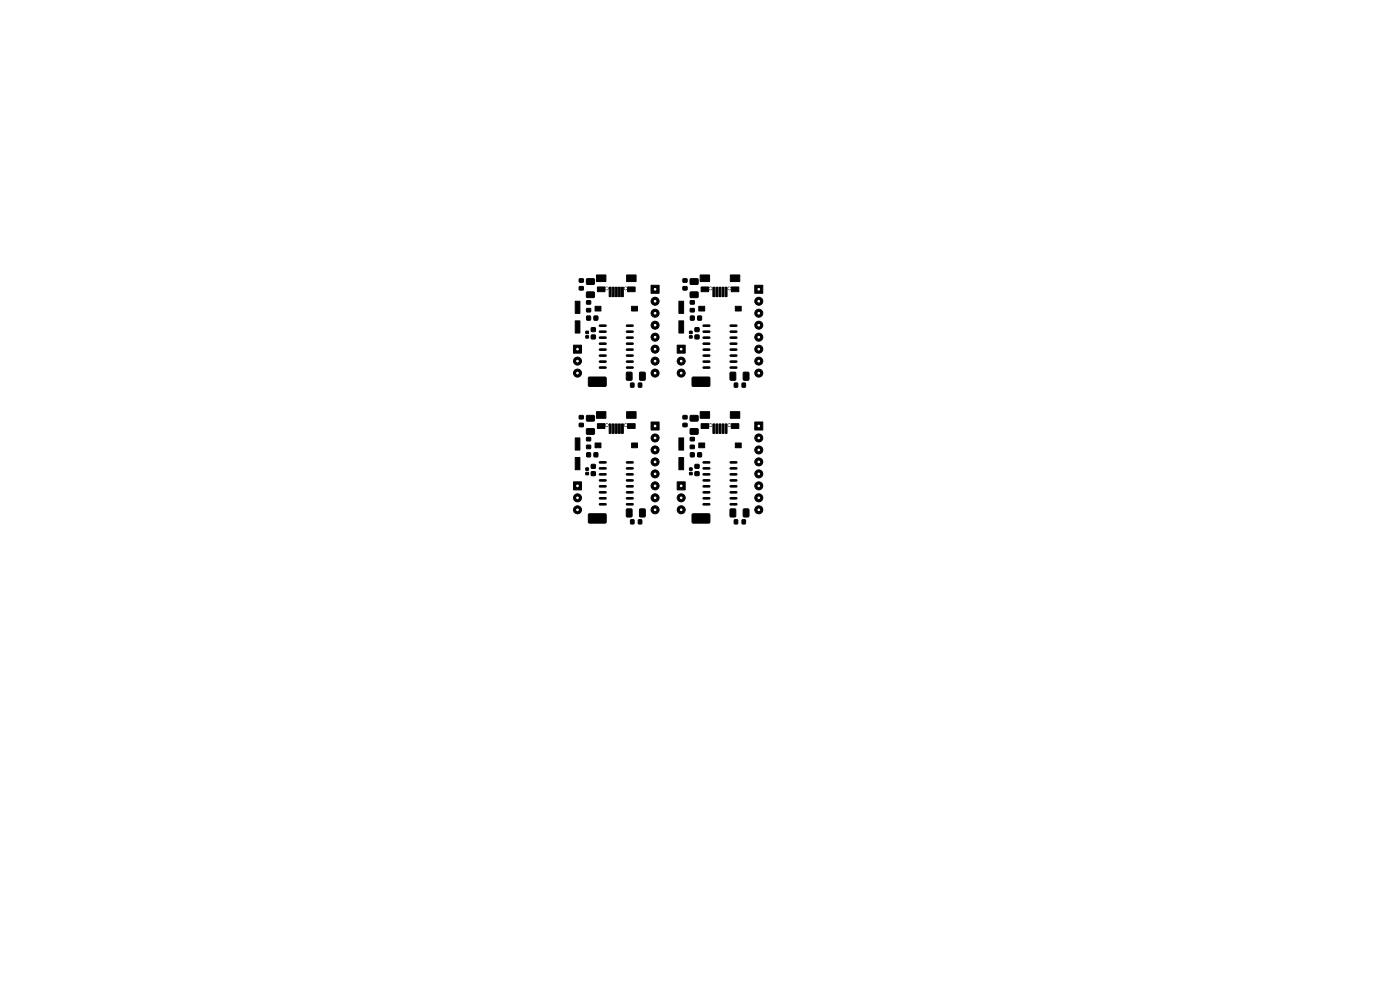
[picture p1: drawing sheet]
<svg xmlns="http://www.w3.org/2000/svg" width="297mm" height="210mm" viewBox="0 0 297 210" stroke-linecap="round" stroke-linejoin="round" font-family="sans-serif">
<g fill="#000" stroke="#000" stroke-width=".21">
<path d="M122.9 59.2h.8v.6h-.8zM124.5 59.2l1.5-.1 .1 .3v.8l-.2 .2-1.4-.1-.1-.2zM126.5 58.3h2v1.4h-2zM132.9 58.3h2v1.4h-2zM144.9 59.2h.8v.6h-.8zM146.5 59.2l1.5-.1 .1 .3v.8l-.2 .2-1.4-.1-.1-.2zM148.5 58.3h2v1.4h-2zM154.9 58.3h2v1.4h-2zM122 68.1h1v2.5h-1zM122 63.9h1v2.6h-1zM122.9 60.8h.8v.7h-.8zM121.7 73.2h1.7v1.7h-1.7z"/>
<path d="M124.3 70.3h.5v.4h-.5zM124.3 71.2h.5v.5h-.5zM124.5 62l1.5-.1 .1 .3v.8l-.2 .2-1.4-.1-.1-.2zM124.5 65.5h.8v.6h-.8zM124.5 63.8h.8v.7h-.8zM124.5 67.1h.8v.8h-.8zM125.5 69.5h.8v.8h-.8zM125.5 71.1h.8v.8h-.8zM126.7 60.9h1.6v1h-1.6zM126 67.1h.8v.8h-.8zM126.2 65h1.3v1h-1.3zM129.2 60.9h.4v2h-.4z"/>
<path d="M129.9 60.9h.4v2h-.4zM130.5 60.9h.4v2h-.4zM131.2 60.9h.4v2h-.4zM131.8 60.9h.4v2h-.4zM133.1 60.9h1.6v1h-1.6zM134 65h1.2v1h-1.2zM138.1 60.5h1.7v1.7h-1.7zM144 68.1h1v2.5h-1zM144 63.9h1v2.6h-1zM144.9 60.8h.8v.7h-.8zM143.7 73.2h1.7v1.7h-1.7zM146.3 70.3h.5v.4h-.5z"/>
<path d="M146.3 71.2h.5v.5h-.5zM146.5 62l1.5-.1 .1 .3v.8l-.2 .2-1.4-.1-.1-.2zM146.5 65.5h.8v.6h-.8zM146.5 63.8h.8v.7h-.8zM146.5 67.1h.8v.8h-.8zM147.5 69.5h.8v.8h-.8zM147.5 71.1h.8v.8h-.8zM148.7 60.9h1.6v1h-1.6zM148 67.1h.8v.8h-.8zM148.2 65h1.3v1h-1.3zM151.2 60.9h.4v2h-.4zM151.9 60.9h.4v2h-.4z"/>
<path d="M152.5 60.9h.4v2h-.4zM153.2 60.9h.4v2h-.4zM153.8 60.9h.4v2h-.4zM155.1 60.9h1.6v1h-1.6zM156 65h1.2v1h-1.2zM160.1 60.5h1.7v1.7h-1.7zM122 97.1h1v2.5h-1zM122 92.9h1v2.6h-1zM122.9 88.2h.8v.6h-.8zM122.9 89.8h.8v.7h-.8zM124.3 99.3h.5v.4h-.5zM124.5 88.2l1.5-.1 .1 .3v.8l-.2 .2-1.4-.1-.1-.2z"/>
<path d="M124.5 91l1.5-.1 .1 .3v.8l-.2 .2-1.4-.1-.1-.2zM124.5 94.5h.8v.6h-.8zM124.5 92.8h.8v.7h-.8zM124.5 96.1h.8v.8h-.8zM125.5 98.5h.8v.8h-.8zM126.5 87.3h2v1.4h-2zM126.7 89.9h1.6v1h-1.6zM126 96.1h.8v.8h-.8zM126.2 94h1.3v1h-1.3zM124.9 80h3.6l.1 .2v1.6l-.2 .2h-3.4l-.2-.3zM129.2 89.9h.4v2h-.4zM129.9 89.9h.4v2h-.4z"/>
<path d="M130.5 89.9h.4v2h-.4zM131.2 89.9h.4v2h-.4zM131.8 89.9h.4v2h-.4zM132.9 79l1-.1 .2 .2v1.3l-.2 .3h-.8l-.2-.2zM132.9 87.3h2v1.4h-2zM133.1 89.9h1.6v1h-1.6zM133.8 81.3h.7v.8h-.7zM134 94h1.2v1h-1.2zM135.4 81.3h.7v.8h-.7zM135.7 79l1-.1 .2 .2v1.3l-.2 .3h-.8l-.2-.2zM138.1 89.5h1.7v1.7h-1.7zM144 97.1h1v2.5h-1z"/>
<path d="M144 92.9h1v2.6h-1zM144.9 88.2h.8v.6h-.8zM144.9 89.8h.8v.7h-.8zM146.3 99.3h.5v.4h-.5zM146.5 88.2l1.5-.1 .1 .3v.8l-.2 .2-1.4-.1-.1-.2zM146.5 91l1.5-.1 .1 .3v.8l-.2 .2-1.4-.1-.1-.2zM146.5 94.5h.8v.6h-.8zM146.5 92.8h.8v.7h-.8zM146.5 96.1h.8v.8h-.8zM147.5 98.5h.8v.8h-.8zM148.5 87.3h2v1.4h-2zM148.7 89.9h1.6v1h-1.6z"/>
<path d="M148 96.1h.8v.8h-.8zM148.2 94h1.3v1h-1.3zM146.9 80h3.6l.1 .2v1.6l-.2 .2h-3.4l-.2-.3zM151.2 89.9h.4v2h-.4zM151.9 89.9h.4v2h-.4zM152.5 89.9h.4v2h-.4zM153.2 89.9h.4v2h-.4zM153.8 89.9h.4v2h-.4zM154.9 79l1-.1 .2 .2v1.3l-.2 .3h-.8l-.2-.2zM154.9 87.3h2v1.4h-2zM155.1 89.9h1.6v1h-1.6zM155.8 81.3h.7v.8h-.7z"/>
<path d="M156 94h1.2v1h-1.2zM157.4 81.3h.7v.8h-.7zM157.7 79l1-.1 .2 .2v1.3l-.2 .3h-.8l-.2-.2zM160.1 89.5h1.7v1.7h-1.7zM121.7 102.2h1.7v1.7h-1.7zM124.3 100.2h.5v.5h-.5zM125.5 100.1h.8v.8h-.8zM124.9 109h3.6l.1 .2v1.6l-.2 .2h-3.4l-.2-.3zM132.9 108l1-.1 .2 .2v1.3l-.2 .3h-.8l-.2-.2zM133.8 110.3h.7v.8h-.7zM135.4 110.3h.7v.8h-.7zM135.7 108l1-.1 .2 .2v1.3l-.2 .3h-.8l-.2-.2z"/>
<path d="M143.7 102.2h1.7v1.7h-1.7zM146.3 100.2h.5v.5h-.5zM147.5 100.1h.8v.8h-.8zM146.9 109h3.6l.1 .2v1.6l-.2 .2h-3.4l-.2-.3zM154.9 108l1-.1 .2 .2v1.3l-.2 .3h-.8l-.2-.2zM155.8 110.3h.7v.8h-.7zM157.4 110.3h.7v.8h-.7zM157.7 108l1-.1 .2 .2v1.3l-.2 .3h-.8l-.2-.2z"/>
<circle cx="122.5" cy="76.6" r=".85"/>
<circle cx="122.5" cy="79.1" r=".85"/>
<circle cx="128.7" cy="61.2" r=".27"/>
<circle cx="132.7" cy="61.2" r=".27"/>
<circle cx="139" cy="71.5" r=".85"/>
<circle cx="139" cy="79.1" r=".85"/>
<circle cx="139" cy="76.6" r=".85"/>
<circle cx="139" cy="69" r=".85"/>
<circle cx="139" cy="63.9" r=".85"/>
<circle cx="139" cy="74.1" r=".85"/>
<circle cx="139" cy="66.4" r=".85"/>
<circle cx="144.5" cy="76.6" r=".85"/>
<circle cx="144.5" cy="79.1" r=".85"/>
<circle cx="150.7" cy="61.2" r=".27"/>
<circle cx="154.7" cy="61.2" r=".27"/>
<circle cx="161" cy="79.1" r=".85"/>
<circle cx="161" cy="63.9" r=".85"/>
<circle cx="161" cy="71.5" r=".85"/>
<circle cx="161" cy="74.1" r=".85"/>
<circle cx="161" cy="76.6" r=".85"/>
<circle cx="161" cy="69" r=".85"/>
<circle cx="161" cy="66.4" r=".85"/>
<circle cx="128.7" cy="90.2" r=".27"/>
<circle cx="132.7" cy="90.2" r=".27"/>
<circle cx="139" cy="92.9" r=".85"/>
<circle cx="139" cy="95.4" r=".85"/>
<circle cx="139" cy="98" r=".85"/>
<circle cx="150.7" cy="90.2" r=".27"/>
<circle cx="154.7" cy="90.2" r=".27"/>
<circle cx="161" cy="92.9" r=".85"/>
<circle cx="161" cy="95.4" r=".85"/>
<circle cx="161" cy="98" r=".85"/>
<circle cx="122.5" cy="108.1" r=".85"/>
<circle cx="122.5" cy="105.6" r=".85"/>
<circle cx="139" cy="100.5" r=".85"/>
<circle cx="139" cy="105.6" r=".85"/>
<circle cx="139" cy="108.1" r=".85"/>
<circle cx="139" cy="103.1" r=".85"/>
<circle cx="144.5" cy="105.6" r=".85"/>
<circle cx="144.5" cy="108.1" r=".85"/>
<circle cx="161" cy="100.5" r=".85"/>
<circle cx="161" cy="108.1" r=".85"/>
<circle cx="161" cy="103.1" r=".85"/>
<circle cx="161" cy="105.6" r=".85"/>
</g>
<g fill="none" stroke="#000" stroke-width=".56">
<path d="M127.3 69.1h1.2M127.3 70.4h1.2M127.3 71.6h1.2M127.3 72.9h1.2M127.3 74.2h1.2M127.3 75.4h1.2M127.3 76.7h1.2M127.3 78h1.2M133 69.1h1.2M133 70.4h1.2M133 71.6h1.2M133 72.9h1.2"/>
<path d="M133 74.2h1.2M133 75.4h1.2M133 76.7h1.2M133 78h1.2M149.3 69.1h1.2M149.3 70.4h1.2M149.3 71.6h1.2M149.3 72.9h1.2M149.3 74.2h1.2M149.3 75.4h1.2M149.3 76.7h1.2M149.3 78h1.2"/>
<path d="M155 69.1h1.2M155 70.4h1.2M155 71.6h1.2M155 72.9h1.2M155 74.2h1.2M155 75.4h1.2M155 76.7h1.2M155 78h1.2M127.3 98.1h1.2M127.3 99.4h1.2M133 98.1h1.2M133 99.4h1.2"/>
<path d="M149.3 98.1h1.2M149.3 99.4h1.2M155 98.1h1.2M155 99.4h1.2M127.3 100.6h1.2M127.3 101.9h1.2M127.3 103.2h1.2M127.3 104.4h1.2M127.3 105.7h1.2M127.3 107h1.2M133 100.6h1.2M133 101.9h1.2"/>
<path d="M133 103.2h1.2M133 104.4h1.2M133 105.7h1.2M133 107h1.2M149.3 100.6h1.2M149.3 101.9h1.2M149.3 103.2h1.2M149.3 104.4h1.2M149.3 105.7h1.2M149.3 107h1.2M155 100.6h1.2M155 101.9h1.2"/>
<path d="M155 103.2h1.2M155 104.4h1.2M155 105.7h1.2M155 107h1.2"/>
</g>
<g fill="#fff" stroke="#fff" stroke-width=".21">
<circle cx="144.5" cy="74.1" r=".17"/>
<circle cx="144.5" cy="76.6" r=".17"/>
<circle cx="144.5" cy="79.1" r=".17"/>
<circle cx="161" cy="90.4" r=".17"/>
<circle cx="161" cy="92.9" r=".17"/>
<circle cx="161" cy="95.4" r=".17"/>
<circle cx="161" cy="98" r=".17"/>
<circle cx="161" cy="100.5" r=".17"/>
<circle cx="161" cy="103.1" r=".17"/>
<circle cx="161" cy="105.6" r=".17"/>
<circle cx="161" cy="108.1" r=".17"/>
<circle cx="122.5" cy="74.1" r=".17"/>
<circle cx="122.5" cy="76.6" r=".17"/>
<circle cx="122.5" cy="79.1" r=".17"/>
<circle cx="128.7" cy="90.2" r=".18"/>
<circle cx="132.7" cy="90.2" r=".18"/>
<circle cx="128.7" cy="61.2" r=".18"/>
<circle cx="132.7" cy="61.2" r=".18"/>
<circle cx="122.5" cy="103.1" r=".17"/>
<circle cx="122.5" cy="105.6" r=".17"/>
<circle cx="122.5" cy="108.1" r=".17"/>
<circle cx="150.7" cy="61.2" r=".17"/>
<circle cx="154.7" cy="61.2" r=".17"/>
<circle cx="161" cy="61.4" r=".17"/>
<circle cx="161" cy="63.9" r=".17"/>
<circle cx="161" cy="66.4" r=".17"/>
<circle cx="161" cy="69" r=".17"/>
<circle cx="161" cy="71.5" r=".17"/>
<circle cx="161" cy="74.1" r=".17"/>
<circle cx="161" cy="76.6" r=".17"/>
<circle cx="161" cy="79.1" r=".17"/>
<circle cx="144.5" cy="103.1" r=".17"/>
<circle cx="144.5" cy="105.6" r=".17"/>
<circle cx="144.5" cy="108.1" r=".17"/>
<circle cx="139" cy="61.4" r=".17"/>
<circle cx="139" cy="63.9" r=".17"/>
<circle cx="139" cy="66.4" r=".17"/>
<circle cx="139" cy="69" r=".17"/>
<circle cx="139" cy="71.5" r=".17"/>
<circle cx="139" cy="74.1" r=".17"/>
<circle cx="139" cy="76.6" r=".17"/>
<circle cx="139" cy="79.1" r=".17"/>
<circle cx="139" cy="90.4" r=".17"/>
<circle cx="139" cy="92.9" r=".17"/>
<circle cx="139" cy="95.4" r=".17"/>
<circle cx="139" cy="98" r=".17"/>
<circle cx="139" cy="100.5" r=".17"/>
<circle cx="139" cy="103.1" r=".17"/>
<circle cx="139" cy="105.6" r=".17"/>
<circle cx="139" cy="108.1" r=".17"/>
<circle cx="150.7" cy="90.2" r=".17"/>
<circle cx="154.7" cy="90.2" r=".17"/>
</g>
</svg>
